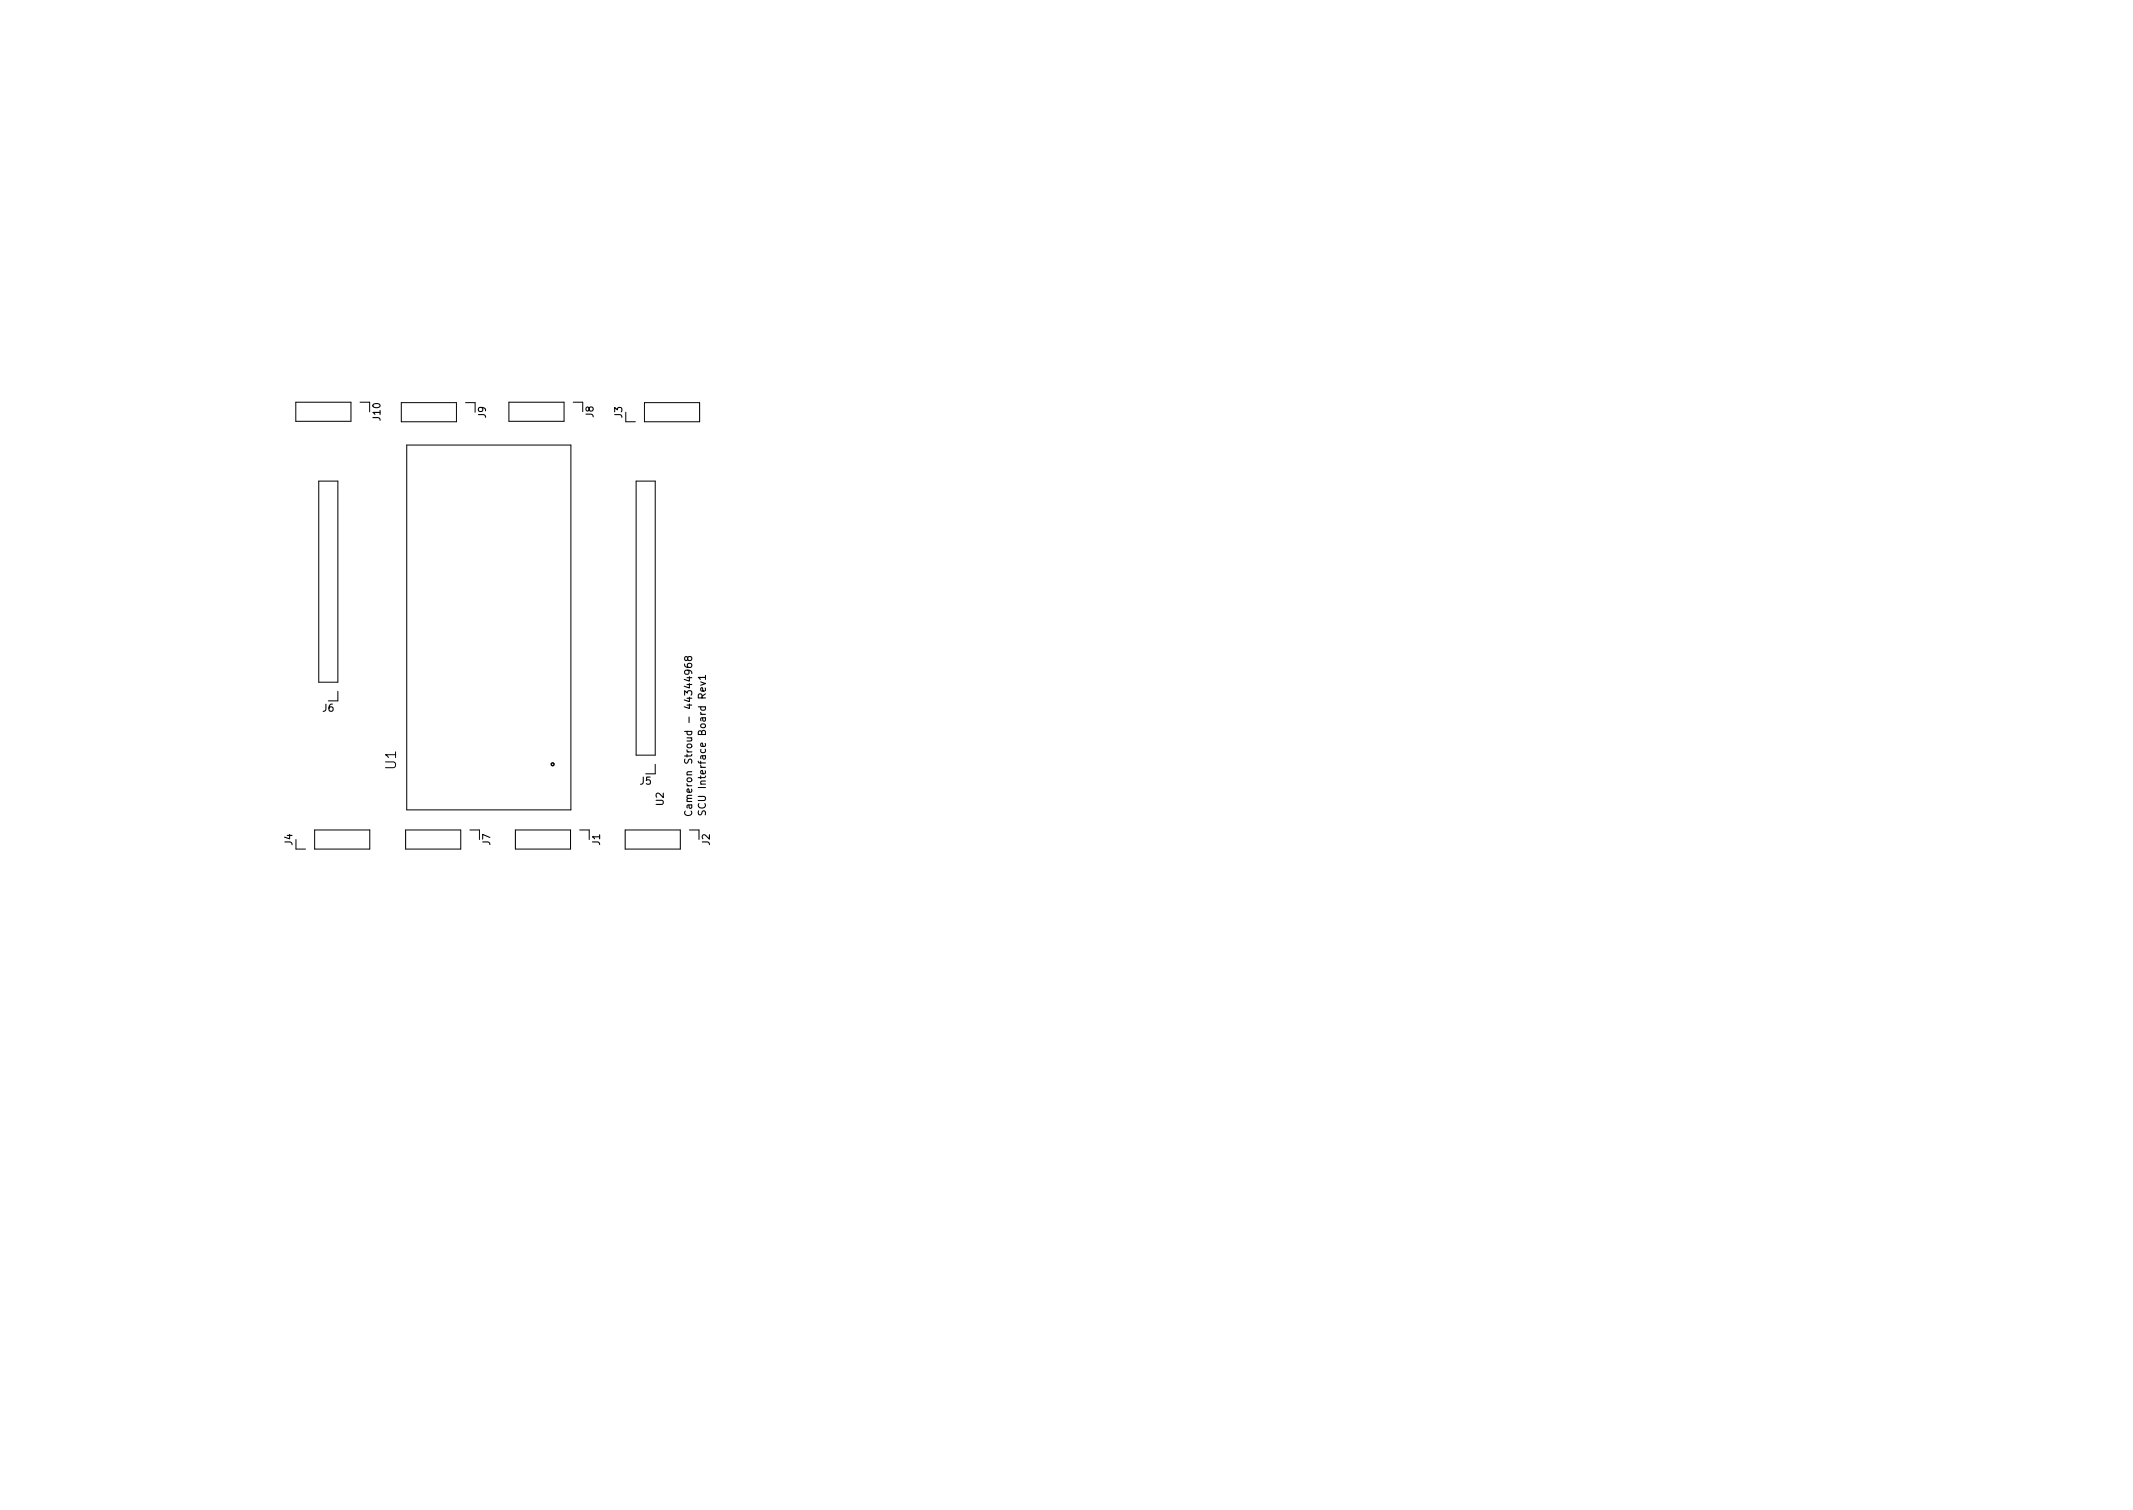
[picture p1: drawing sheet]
<svg xmlns="http://www.w3.org/2000/svg" width="297mm" height="210mm" viewBox="0 0 297 210" stroke-linecap="round" stroke-linejoin="round" font-family="sans-serif">
<defs><g id="words">
<text font-size="2" x="55.2" y="107.1" transform="rotate(-90 55.2 107.1)">U1</text>
<g font-size="1.4">
<text x="53" y="58.5" transform="rotate(-90 53 58.5)">J10</text>
<text x="67.7" y="58.2" transform="rotate(-90 67.7 58.2)">J9</text>
<text x="82.6" y="58.1" transform="rotate(-90 82.6 58.1)">J8</text>
<text x="86.6" y="58.2" transform="rotate(-90 86.6 58.2)">J3</text>
<text x="44.9" y="99.1">J6</text>
<text x="89.1" y="109.3">J5</text>
<text x="92.4" y="112.1" transform="rotate(-90 92.4 112.1)">U2</text>
<text x="96.4" y="111.7" transform="rotate(-90 96.4 111.7)">Cameron Stroud - 44344968</text>
<text x="98.3" y="112.4" transform="rotate(-90 98.3 112.4)">SCU Interface Board Rev1</text>
<text x="40.7" y="117.7" transform="rotate(-90 40.7 117.7)">J4</text>
<text x="68.3" y="117.7" transform="rotate(-90 68.3 117.7)">J7</text>
<text x="83.6" y="117.7" transform="rotate(-90 83.6 117.7)">J1</text>
<text x="98.8" y="117.7" transform="rotate(-90 98.8 117.7)">J2</text>
</g>
</g></defs>
<path d="M95.3 92.5l.1 .2a.67 .67 0 0 0 .9 0l-.1-.3h-.3l-.2 .2 .1 .2 .1 .1M95.8 91.6l.2-.2 .2 .1 .1 .1-.1 .3-.2 .1-.2-.1-.1-.4-.2-.1-.1 .1-.1 .3 .1 .1 .2 .1 .2-.2M98.2 94.3h-1l.3 .3M98.2 94v.6M95.4 112.9a.47 .47 0 0 0 .4 .7 .47 .47 0 0 0 .5-.5l-.1-.2M95.9 112.1l.1 .3 .1 .2 .2-.2v-.3M96.3 112.1h-.6v.4M97.3 112.9l-.1 .4 .2 .2 .3-.1 .2-.5h.2l.1 .2v.4" fill="none" stroke="#000" stroke-width=".15"/>
<g fill="none" stroke="#000" stroke-width=".14">
<path d="M41.2 56h7.7v2.7h-7.7zM50.1 56h1.4v1.3M55.9 56.1h7.7v2.6h-7.7zM64.8 56.1h1.4v1.3M70.9 56h7.6v2.7h-7.6zM79.8 56h1.3v1.3M87.1 57.4v1.3h1.4M89.7 56.1h7.7v2.6h-7.7zM44.4 67h2.6v28h-2.6zM56.6 62h22.9v50.8h-22.9zM88.6 67h2.6v38.2h-2.6zM47 96.3v1.3h-1.3"/>
<path d="M41.2 116.9v1.3h1.3M43.8 115.6h7.7v2.6h-7.7zM56.5 115.6h7.7v2.6h-7.7zM65.4 115.6h1.4v1.3M71.8 115.6h7.7v2.6h-7.7zM80.7 115.6h1.4v1.3M87.1 115.6h7.6v2.6h-7.6zM91.2 106.4v1.4h-1.3M96 115.6h1.3v1.3"/>
</g>
<circle cx="77" cy="106.4" r=".2" fill="none" stroke="#000" stroke-width=".2"/>
<use href="#words"/>
</svg>
